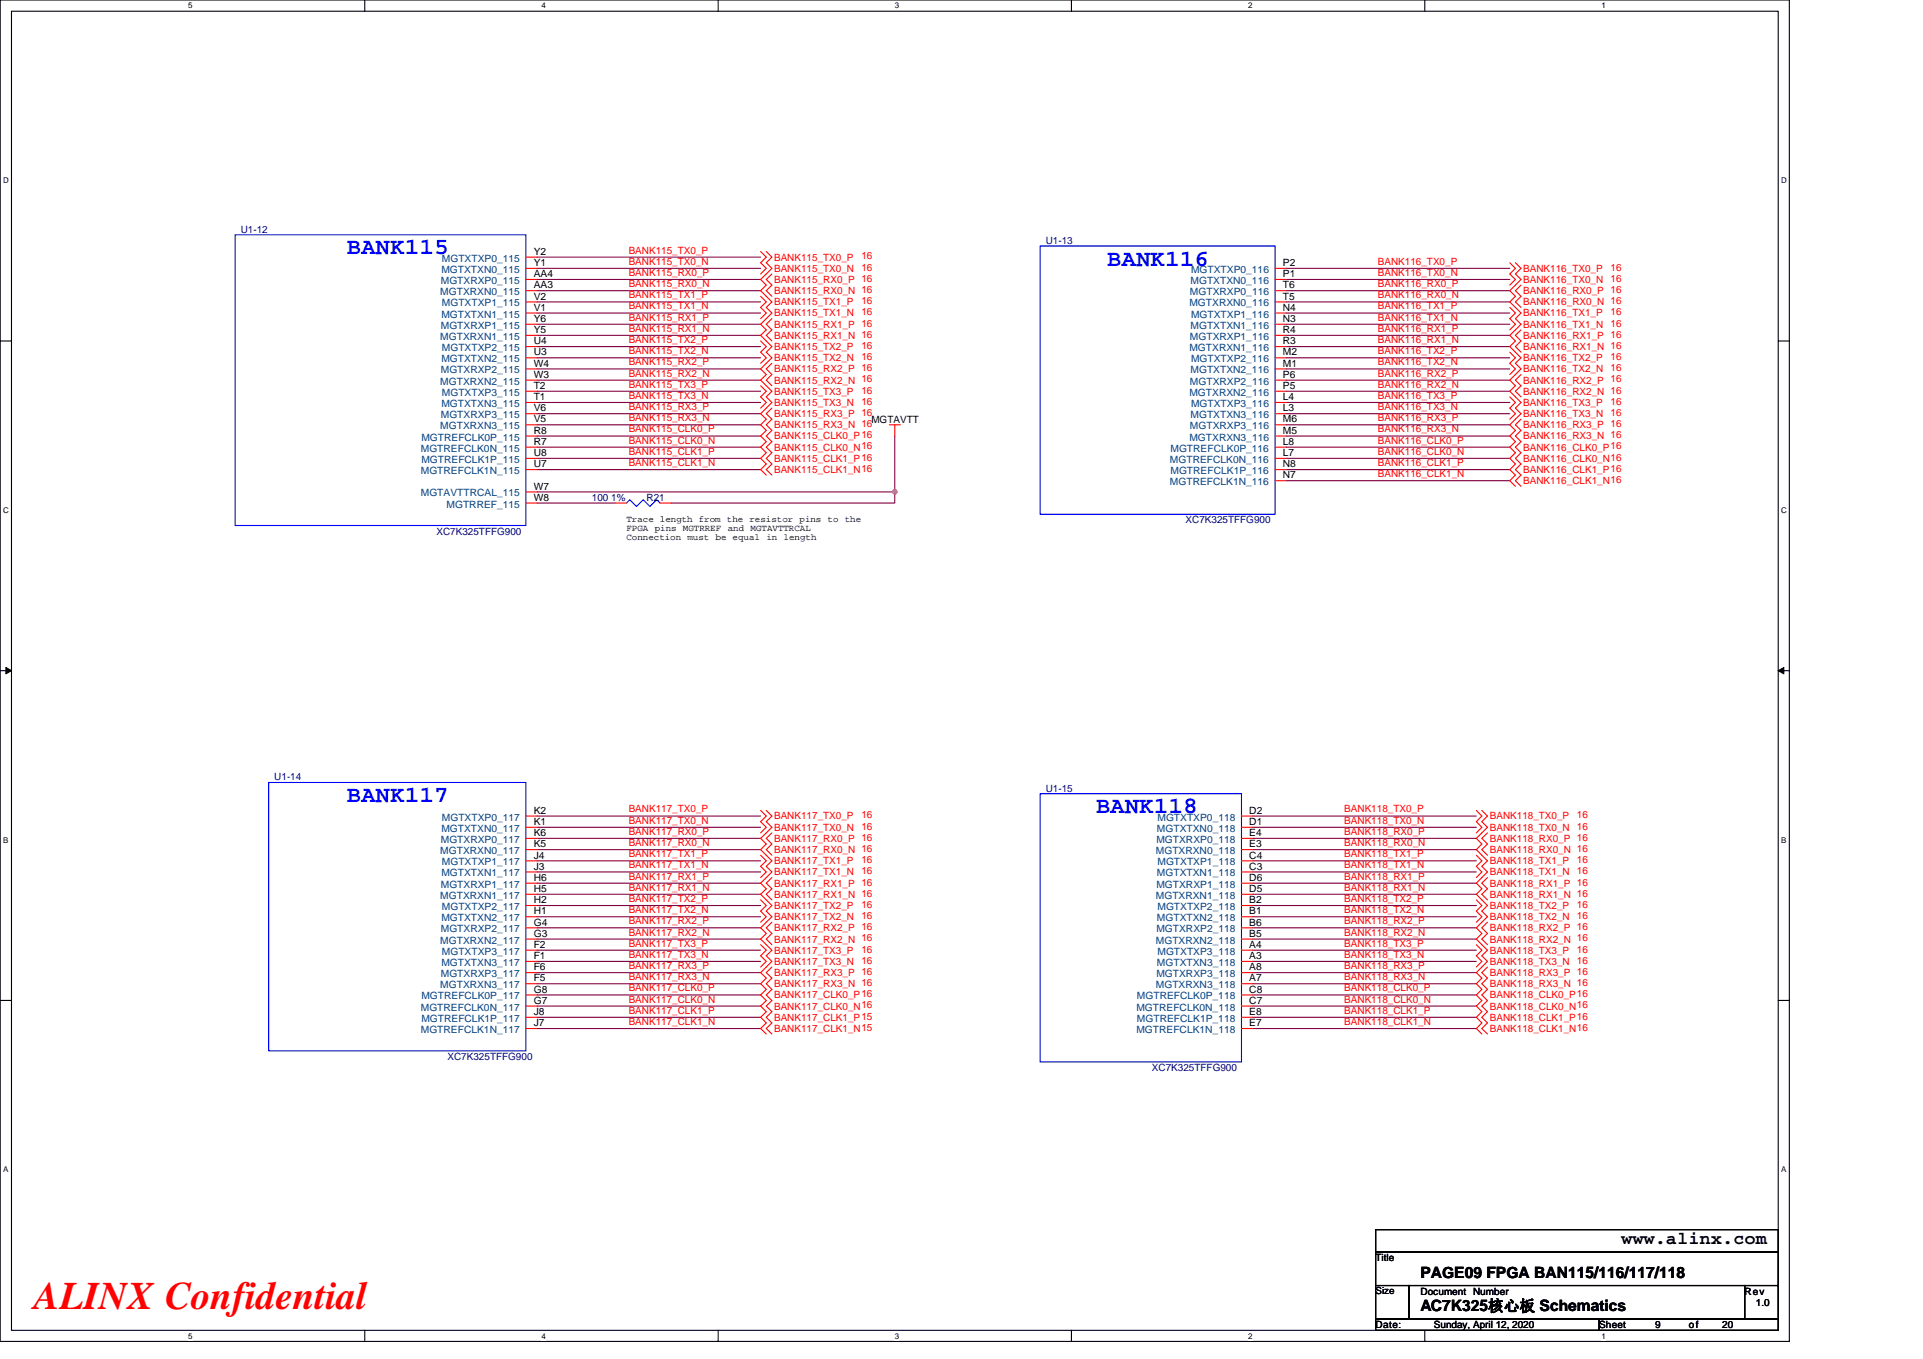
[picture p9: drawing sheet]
<svg xmlns="http://www.w3.org/2000/svg" width="297mm" height="210mm" viewBox="0 0 297 210" stroke-linecap="round" stroke-linejoin="round" font-family="sans-serif">
<defs><g id="words">
<text font-size="6" fill="#f00" x="5.2" y="202.3">ALINX Confidential</text>
<g font-size="3.6" fill="#00f">
<text x="53.6" y="39.3">BANK115</text>
<text x="171" y="41">BANK116</text>
<text x="53.6" y="123.9">BANK117</text>
<text x="169.3" y="125.7">BANK118</text>
</g>
<text font-size="2.8" x="250.5" y="192.3">www.alinx.com</text>
<g font-size="2.4">
<text x="219.4" y="197.4">PAGE09 FPGA BAN115/116/117/118</text>
<text x="219.4" y="202.6">AC7K325核心板 Schematics</text>
</g>
<g font-size="1.5" fill="#000080">
<text x="37.2" y="35.9">U1-12</text>
<text x="161.5" y="37.7">U1-13</text>
<text x="91.4" y="77.4">100 1%</text>
<text x="99.9" y="77.4">R21</text>
<text x="67.4" y="82.6">XC7K325TFFG900</text>
<text x="183.1" y="80.9">XC7K325TFFG900</text>
<text x="42.4" y="120.6">U1-14</text>
<text x="161.5" y="122.3">U1-15</text>
<text x="69.1" y="163.8">XC7K325TFFG900</text>
<text x="177.9" y="165.5">XC7K325TFFG900</text>
</g>
<g font-size="1.5" fill="#004080">
<text x="68.3" y="40.4">MGTXTXP0_115</text>
<text x="68" y="45.6">MGTXRXN0_115</text>
<text x="68.1" y="43.9">MGTXRXP0_115</text>
<text x="68.2" y="42.2">MGTXTXN0_115</text>
<text x="68.3" y="47.3">MGTXTXP1_115</text>
<text x="183.7" y="47.3">MGTXRXN0_116</text>
<text x="183.8" y="45.6">MGTXRXP0_116</text>
<text x="183.9" y="43.9">MGTXTXN0_116</text>
<text x="184" y="42.2">MGTXTXP0_116</text>
<text x="68" y="52.5">MGTXRXN1_115</text>
<text x="68.1" y="50.8">MGTXRXP1_115</text>
<text x="68.2" y="49.1">MGTXTXN1_115</text>
<text x="183.8" y="52.5">MGTXRXP1_116</text>
<text x="183.9" y="50.8">MGTXTXN1_116</text>
<text x="184" y="49.1">MGTXTXP1_116</text>
<text x="68" y="59.4">MGTXRXN2_115</text>
<text x="68.1" y="57.7">MGTXRXP2_115</text>
<text x="68.2" y="56">MGTXTXN2_115</text>
<text x="68.3" y="54.3">MGTXTXP2_115</text>
<text x="183.7" y="54.3">MGTXRXN1_116</text>
<text x="183.8" y="59.4">MGTXRXP2_116</text>
<text x="183.9" y="57.7">MGTXTXN2_116</text>
<text x="184" y="56">MGTXTXP2_116</text>
<text x="68.1" y="64.6">MGTXRXP3_115</text>
<text x="68.2" y="62.9">MGTXTXN3_115</text>
<text x="68.3" y="61.2">MGTXTXP3_115</text>
<text x="183.7" y="61.2">MGTXRXN2_116</text>
<text x="183.9" y="64.6">MGTXTXN3_116</text>
<text x="184" y="62.9">MGTXTXP3_116</text>
<text x="65" y="69.8">MGTREFCLK0N_115</text>
<text x="65.1" y="68.1">MGTREFCLK0P_115</text>
<text x="65.1" y="71.5">MGTREFCLK1P_115</text>
<text x="68" y="66.3">MGTXRXN3_115</text>
<text x="180.7" y="71.5">MGTREFCLK0N_116</text>
<text x="180.8" y="69.8">MGTREFCLK0P_116</text>
<text x="183.7" y="68.1">MGTXRXN3_116</text>
<text x="183.8" y="66.3">MGTXRXP3_116</text>
<text x="65" y="73.3">MGTREFCLK1N_115</text>
<text x="65" y="76.7">MGTAVTTRCAL_115</text>
<text x="180.7" y="75">MGTREFCLK1N_116</text>
<text x="180.8" y="73.3">MGTREFCLK1P_116</text>
<text x="69" y="78.4">MGTRREF_115</text>
<text x="68" y="132">MGTXRXN0_117</text>
<text x="68.1" y="130.2">MGTXRXP0_117</text>
<text x="68.2" y="128.5">MGTXTXN0_117</text>
<text x="68.3" y="126.8">MGTXTXP0_117</text>
<text x="178.5" y="132">MGTXRXN0_118</text>
<text x="178.6" y="130.2">MGTXRXP0_118</text>
<text x="178.7" y="128.5">MGTXTXN0_118</text>
<text x="178.8" y="126.8">MGTXTXP0_118</text>
<text x="68.1" y="137.2">MGTXRXP1_117</text>
<text x="68.2" y="135.4">MGTXTXN1_117</text>
<text x="68.3" y="133.7">MGTXTXP1_117</text>
<text x="178.6" y="137.2">MGTXRXP1_118</text>
<text x="178.7" y="135.4">MGTXTXN1_118</text>
<text x="178.8" y="133.7">MGTXTXP1_118</text>
<text x="68" y="138.9">MGTXRXN1_117</text>
<text x="68.2" y="142.3">MGTXTXN2_117</text>
<text x="68.3" y="140.6">MGTXTXP2_117</text>
<text x="178.5" y="138.9">MGTXRXN1_118</text>
<text x="178.7" y="142.3">MGTXTXN2_118</text>
<text x="178.8" y="140.6">MGTXTXP2_118</text>
<text x="68" y="145.8">MGTXRXN2_117</text>
<text x="68.1" y="144.1">MGTXRXP2_117</text>
<text x="68.2" y="149.2">MGTXTXN3_117</text>
<text x="68.3" y="147.5">MGTXTXP3_117</text>
<text x="178.5" y="145.8">MGTXRXN2_118</text>
<text x="178.6" y="144.1">MGTXRXP2_118</text>
<text x="178.7" y="149.2">MGTXTXN3_118</text>
<text x="178.8" y="147.5">MGTXTXP3_118</text>
<text x="65.1" y="154.4">MGTREFCLK0P_117</text>
<text x="68" y="152.7">MGTXRXN3_117</text>
<text x="68.1" y="151">MGTXRXP3_117</text>
<text x="175.6" y="154.4">MGTREFCLK0P_118</text>
<text x="178.5" y="152.7">MGTXRXN3_118</text>
<text x="178.6" y="151">MGTXRXP3_118</text>
<text x="65" y="156.1">MGTREFCLK0N_117</text>
<text x="65" y="159.6">MGTREFCLK1N_117</text>
<text x="65.1" y="157.9">MGTREFCLK1P_117</text>
<text x="175.5" y="156.1">MGTREFCLK0N_118</text>
<text x="175.5" y="159.6">MGTREFCLK1N_118</text>
<text x="175.6" y="157.9">MGTREFCLK1P_118</text>
</g>
<g font-size="1.5">
<text x="82.4" y="41.1">Y1</text>
<text x="82.4" y="39.4">Y2</text>
<text x="198.2" y="41.1">P2</text>
<text x="82.4" y="44.6">AA3</text>
<text x="82.4" y="42.8">AA4</text>
<text x="82.4" y="46.3">V2</text>
<text x="198.2" y="46.3">T5</text>
<text x="198.2" y="44.6">T6</text>
<text x="198.2" y="42.8">P1</text>
<text x="82.4" y="51.5">Y5</text>
<text x="82.4" y="49.7">Y6</text>
<text x="82.4" y="48">V1</text>
<text x="82.4" y="53.2">U4</text>
<text x="198.2" y="53.2">R3</text>
<text x="198.2" y="48">N4</text>
<text x="198.2" y="51.5">R4</text>
<text x="198.2" y="49.7">N3</text>
<text x="82.4" y="58.4">W3</text>
<text x="82.4" y="56.6">W4</text>
<text x="82.4" y="54.9">U3</text>
<text x="198.2" y="54.9">M2</text>
<text x="198.2" y="58.4">P6</text>
<text x="198.2" y="56.6">M1</text>
<text x="82.4" y="65.3">V5</text>
<text x="82.4" y="63.6">V6</text>
<text x="82.4" y="61.8">T1</text>
<text x="82.4" y="60.1">T2</text>
<text x="134.6" y="65.3">MGTAVTT</text>
<text x="198.2" y="60.1">P5</text>
<text x="198.2" y="61.8">L4</text>
<text x="198.2" y="65.3">M6</text>
<text x="198.2" y="63.6">L3</text>
<text x="82.4" y="68.7">R7</text>
<text x="82.4" y="67">R8</text>
<text x="82.4" y="70.5">U8</text>
<text x="198.2" y="68.7">L8</text>
<text x="198.2" y="70.5">L7</text>
<text x="198.2" y="67">M5</text>
<text x="82.4" y="72.2">U7</text>
<text x="82.4" y="75.6">W7</text>
<text x="82.4" y="77.4">W8</text>
<text x="198.2" y="73.9">N7</text>
<text x="198.2" y="72.2">N8</text>
<text x="82.4" y="125.7">K2</text>
<text x="193" y="125.7">D2</text>
<text x="82.4" y="130.9">K5</text>
<text x="82.4" y="129.2">K6</text>
<text x="82.4" y="127.5">K1</text>
<text x="193" y="129.2">E4</text>
<text x="193" y="127.5">D1</text>
<text x="193" y="130.9">E3</text>
<text x="82.4" y="137.8">H5</text>
<text x="82.4" y="136.1">H6</text>
<text x="82.4" y="134.4">J3</text>
<text x="82.4" y="132.7">J4</text>
<text x="193" y="132.7">C4</text>
<text x="193" y="136.1">D6</text>
<text x="193" y="134.4">C3</text>
<text x="193" y="137.8">D5</text>
<text x="82.4" y="143">G4</text>
<text x="82.4" y="141.3">H1</text>
<text x="82.4" y="139.6">H2</text>
<text x="193" y="139.6">B2</text>
<text x="193" y="143">B6</text>
<text x="193" y="141.3">B1</text>
<text x="82.4" y="144.7">G3</text>
<text x="82.4" y="149.9">F6</text>
<text x="82.4" y="148.2">F1</text>
<text x="82.4" y="146.5">F2</text>
<text x="193" y="146.5">A4</text>
<text x="193" y="149.9">A8</text>
<text x="193" y="148.2">A3</text>
<text x="193" y="144.7">B5</text>
<text x="82.4" y="155.1">G7</text>
<text x="82.4" y="153.4">G8</text>
<text x="82.4" y="151.6">F5</text>
<text x="193" y="155.1">C7</text>
<text x="193" y="153.4">C8</text>
<text x="193" y="151.6">A7</text>
<text x="82.4" y="158.6">J7</text>
<text x="82.4" y="156.8">J8</text>
<text x="193" y="158.6">E7</text>
<text x="193" y="156.8">E8</text>
<text x="212.5" y="194.9">Title</text>
<text x="212.5" y="200">Size</text>
<text x="219.4" y="200">Document Number</text>
<text x="269.5" y="200">Rev</text>
<text x="271.2" y="201.8">1.0</text>
<text x="212.5" y="205.2">Date:</text>
<text x="221.5" y="205.2">Sunday, April 12, 2020</text>
<text x="247" y="205.2">Sheet</text>
<text x="255.7" y="205.2">9</text>
<text x="260.9" y="205.2">of</text>
<text x="266" y="205.2">20</text>
</g>
<g font-size="1.5" fill="#f00">
<text x="97.1" y="40.9">BANK115_TX0_N</text>
<text x="97.1" y="39.2">BANK115_TX0_P</text>
<text x="119.6" y="40.3">BANK115_TX0_P</text>
<text x="119.6" y="42">BANK115_TX0_N</text>
<text x="133.1" y="40.1">16</text>
<text x="133.1" y="41.8">16</text>
<text x="212.8" y="40.9">BANK116_TX0_P</text>
<text x="235.3" y="42">BANK116_TX0_P</text>
<text x="248.8" y="41.8">16</text>
<text x="97.1" y="42.6">BANK115_RX0_P</text>
<text x="97.1" y="44.4">BANK115_RX0_N</text>
<text x="97.1" y="46.1">BANK115_TX1_P</text>
<text x="97.1" y="47.8">BANK115_TX1_N</text>
<text x="119.6" y="43.7">BANK115_RX0_P 16</text>
<text x="119.6" y="45.4">BANK115_RX0_N 16</text>
<text x="119.6" y="47.2">BANK115_TX1_P</text>
<text x="133.1" y="47">16</text>
<text x="212.8" y="42.6">BANK116_TX0_N</text>
<text x="212.8" y="44.4">BANK116_RX0_P</text>
<text x="212.8" y="46.1">BANK116_RX0_N</text>
<text x="212.8" y="47.8">BANK116_TX1_P</text>
<text x="235.3" y="43.7">BANK116_TX0_N</text>
<text x="235.3" y="45.4">BANK116_RX0_P 16</text>
<text x="235.3" y="47.2">BANK116_RX0_N 16</text>
<text x="248.8" y="43.5">16</text>
<text x="97.1" y="49.6">BANK115_RX1_P</text>
<text x="97.1" y="51.3">BANK115_RX1_N</text>
<text x="97.1" y="53">BANK115_TX2_P</text>
<text x="119.6" y="48.9">BANK115_TX1_N</text>
<text x="119.6" y="50.6">BANK115_RX1_P 16</text>
<text x="119.6" y="52.4">BANK115_RX1_N 16</text>
<text x="133.1" y="48.7">16</text>
<text x="133.1" y="53.9">16</text>
<text x="212.8" y="49.6">BANK116_TX1_N</text>
<text x="212.8" y="51.3">BANK116_RX1_P</text>
<text x="212.8" y="53">BANK116_RX1_N</text>
<text x="235.3" y="48.9">BANK116_TX1_P</text>
<text x="235.3" y="50.6">BANK116_TX1_N</text>
<text x="235.3" y="52.4">BANK116_RX1_P 16</text>
<text x="248.8" y="48.7">16</text>
<text x="248.8" y="50.5">16</text>
<text x="97.1" y="54.7">BANK115_TX2_N</text>
<text x="97.1" y="56.5">BANK115_RX2_P</text>
<text x="97.1" y="58.2">BANK115_RX2_N</text>
<text x="97.1" y="59.9">BANK115_TX3_P</text>
<text x="119.6" y="54.1">BANK115_TX2_P</text>
<text x="119.6" y="55.8">BANK115_TX2_N</text>
<text x="119.6" y="57.5">BANK115_RX2_P 16</text>
<text x="119.6" y="59.3">BANK115_RX2_N 16</text>
<text x="133.1" y="55.6">16</text>
<text x="212.8" y="54.7">BANK116_TX2_P</text>
<text x="212.8" y="56.5">BANK116_TX2_N</text>
<text x="212.8" y="58.2">BANK116_RX2_P</text>
<text x="212.8" y="59.9">BANK116_RX2_N</text>
<text x="235.3" y="54.1">BANK116_RX1_N 16</text>
<text x="235.3" y="55.8">BANK116_TX2_P</text>
<text x="235.3" y="57.5">BANK116_TX2_N</text>
<text x="235.3" y="59.3">BANK116_RX2_P 16</text>
<text x="248.8" y="55.6">16</text>
<text x="248.8" y="57.4">16</text>
<text x="97.1" y="61.6">BANK115_TX3_N</text>
<text x="97.1" y="65.1">BANK115_RX3_N</text>
<text x="97.1" y="63.4">BANK115_RX3_P</text>
<text x="119.6" y="61">BANK115_TX3_P</text>
<text x="119.6" y="62.7">BANK115_TX3_N</text>
<text x="119.6" y="64.5">BANK115_RX3_P 16</text>
<text x="133.1" y="60.8">16</text>
<text x="133.1" y="62.5">16</text>
<text x="212.8" y="63.4">BANK116_TX3_N</text>
<text x="212.8" y="61.6">BANK116_TX3_P</text>
<text x="212.8" y="65.1">BANK116_RX3_P</text>
<text x="235.3" y="61">BANK116_RX2_N 16</text>
<text x="235.3" y="62.7">BANK116_TX3_P</text>
<text x="235.3" y="64.5">BANK116_TX3_N</text>
<text x="248.8" y="62.5">16</text>
<text x="248.8" y="64.3">16</text>
<text x="97.1" y="66.8">BANK115_CLK0_P</text>
<text x="97.1" y="68.5">BANK115_CLK0_N</text>
<text x="97.1" y="70.3">BANK115_CLK1_P</text>
<text x="119.6" y="66.2">BANK115_RX3_N 16</text>
<text x="119.6" y="67.9">BANK115_CLK0_P16</text>
<text x="119.6" y="69.6">BANK115_CLK0_N16</text>
<text x="119.6" y="71.4">BANK115_CLK1_P16</text>
<text x="212.8" y="66.8">BANK116_RX3_N</text>
<text x="212.8" y="68.5">BANK116_CLK0_P</text>
<text x="212.8" y="70.3">BANK116_CLK0_N</text>
<text x="235.3" y="66.2">BANK116_RX3_P 16</text>
<text x="235.3" y="67.9">BANK116_RX3_N 16</text>
<text x="235.3" y="69.6">BANK116_CLK0_P16</text>
<text x="235.3" y="71.4">BANK116_CLK0_N16</text>
<text x="97.1" y="72">BANK115_CLK1_N</text>
<text x="119.6" y="73.1">BANK115_CLK1_N16</text>
<text x="212.8" y="72">BANK116_CLK1_P</text>
<text x="212.8" y="73.7">BANK116_CLK1_N</text>
<text x="235.3" y="73.1">BANK116_CLK1_P16</text>
<text x="235.3" y="74.8">BANK116_CLK1_N16</text>
<text x="97.1" y="125.5">BANK117_TX0_P</text>
<text x="207.6" y="125.5">BANK118_TX0_P</text>
<text x="97.1" y="127.3">BANK117_TX0_N</text>
<text x="97.1" y="129">BANK117_RX0_P</text>
<text x="97.1" y="130.7">BANK117_RX0_N</text>
<text x="119.6" y="126.6">BANK117_TX0_P</text>
<text x="119.6" y="128.4">BANK117_TX0_N</text>
<text x="119.6" y="130.1">BANK117_RX0_P 16</text>
<text x="119.6" y="131.8">BANK117_RX0_N 16</text>
<text x="133.1" y="126.4">16</text>
<text x="133.1" y="128.2">16</text>
<text x="207.6" y="127.3">BANK118_TX0_N</text>
<text x="207.6" y="129">BANK118_RX0_P</text>
<text x="207.6" y="130.7">BANK118_RX0_N</text>
<text x="230.1" y="126.6">BANK118_TX0_P</text>
<text x="230.1" y="128.4">BANK118_TX0_N</text>
<text x="230.1" y="130.1">BANK118_RX0_P 16</text>
<text x="230.1" y="131.8">BANK118_RX0_N 16</text>
<text x="243.6" y="126.4">16</text>
<text x="243.6" y="128.2">16</text>
<text x="97.1" y="132.5">BANK117_TX1_P</text>
<text x="97.1" y="134.2">BANK117_TX1_N</text>
<text x="97.1" y="135.9">BANK117_RX1_P</text>
<text x="97.1" y="137.6">BANK117_RX1_N</text>
<text x="119.6" y="133.5">BANK117_TX1_P</text>
<text x="119.6" y="135.3">BANK117_TX1_N</text>
<text x="119.6" y="137">BANK117_RX1_P 16</text>
<text x="133.1" y="133.4">16</text>
<text x="133.1" y="135.1">16</text>
<text x="207.6" y="132.5">BANK118_TX1_P</text>
<text x="207.6" y="134.2">BANK118_TX1_N</text>
<text x="207.6" y="135.9">BANK118_RX1_P</text>
<text x="207.6" y="137.6">BANK118_RX1_N</text>
<text x="230.1" y="133.5">BANK118_TX1_P</text>
<text x="230.1" y="135.3">BANK118_TX1_N</text>
<text x="230.1" y="137">BANK118_RX1_P 16</text>
<text x="243.6" y="133.4">16</text>
<text x="243.6" y="135.1">16</text>
<text x="97.1" y="139.4">BANK117_TX2_P</text>
<text x="97.1" y="141.1">BANK117_TX2_N</text>
<text x="97.1" y="142.8">BANK117_RX2_P</text>
<text x="119.6" y="138.7">BANK117_RX1_N 16</text>
<text x="119.6" y="140.4">BANK117_TX2_P</text>
<text x="119.6" y="142.2">BANK117_TX2_N</text>
<text x="119.6" y="143.9">BANK117_RX2_P 16</text>
<text x="133.1" y="140.3">16</text>
<text x="133.1" y="142">16</text>
<text x="207.6" y="139.4">BANK118_TX2_P</text>
<text x="207.6" y="141.1">BANK118_TX2_N</text>
<text x="207.6" y="142.8">BANK118_RX2_P</text>
<text x="230.1" y="138.7">BANK118_RX1_N 16</text>
<text x="230.1" y="140.4">BANK118_TX2_P</text>
<text x="230.1" y="142.2">BANK118_TX2_N</text>
<text x="230.1" y="143.9">BANK118_RX2_P 16</text>
<text x="243.6" y="140.3">16</text>
<text x="243.6" y="142">16</text>
<text x="97.1" y="144.5">BANK117_RX2_N</text>
<text x="97.1" y="148">BANK117_TX3_N</text>
<text x="97.1" y="146.3">BANK117_TX3_P</text>
<text x="97.1" y="149.7">BANK117_RX3_P</text>
<text x="119.6" y="145.6">BANK117_RX2_N 16</text>
<text x="119.6" y="147.4">BANK117_TX3_P</text>
<text x="119.6" y="149.1">BANK117_TX3_N</text>
<text x="133.1" y="147.2">16</text>
<text x="133.1" y="148.9">16</text>
<text x="207.6" y="144.5">BANK118_RX2_N</text>
<text x="207.6" y="148">BANK118_TX3_N</text>
<text x="207.6" y="146.3">BANK118_TX3_P</text>
<text x="207.6" y="149.7">BANK118_RX3_P</text>
<text x="230.1" y="145.6">BANK118_RX2_N 16</text>
<text x="230.1" y="147.4">BANK118_TX3_P</text>
<text x="230.1" y="149.1">BANK118_TX3_N</text>
<text x="243.6" y="147.2">16</text>
<text x="243.6" y="148.9">16</text>
<text x="97.1" y="151.4">BANK117_RX3_N</text>
<text x="97.1" y="153.2">BANK117_CLK0_P</text>
<text x="97.1" y="154.9">BANK117_CLK0_N</text>
<text x="119.6" y="150.8">BANK117_RX3_P 16</text>
<text x="119.6" y="152.5">BANK117_RX3_N 16</text>
<text x="119.6" y="154.3">BANK117_CLK0_P16</text>
<text x="119.6" y="156">BANK117_CLK0_N16</text>
<text x="207.6" y="151.4">BANK118_RX3_N</text>
<text x="207.6" y="153.2">BANK118_CLK0_P</text>
<text x="207.6" y="154.9">BANK118_CLK0_N</text>
<text x="230.1" y="150.8">BANK118_RX3_P 16</text>
<text x="230.1" y="152.5">BANK118_RX3_N 16</text>
<text x="230.1" y="154.3">BANK118_CLK0_P16</text>
<text x="230.1" y="156">BANK118_CLK0_N16</text>
<text x="97.1" y="158.4">BANK117_CLK1_N</text>
<text x="97.1" y="156.6">BANK117_CLK1_P</text>
<text x="119.6" y="159.4">BANK117_CLK1_N15</text>
<text x="119.6" y="157.7">BANK117_CLK1_P15</text>
<text x="207.6" y="156.6">BANK118_CLK1_P</text>
<text x="207.6" y="158.4">BANK118_CLK1_N</text>
<text x="230.1" y="157.7">BANK118_CLK1_P16</text>
<text x="230.1" y="159.4">BANK118_CLK1_N16</text>
</g>
<g font-size="1.4">
<text x="96.8" y="80.6">Trace length from the resistor pins to the</text>
<text x="96.8" y="82">FPGA pins MGTRREF and MGTAVTTRCAL</text>
<text x="96.8" y="83.4">Connection must be equal in length</text>
</g>
<g font-size="1.2">
<text x="29.1" y="1.3">5</text>
<text x="83.6" y="1.3">4</text>
<text x="138.2" y="1.3">3</text>
<text x="192.8" y="1.3">2</text>
<text x="247.4" y="1.3">1</text>
<text x=".5" y="28.3">D</text>
<text x="275.1" y="28.3">D</text>
<text x=".5" y="79.2">C</text>
<text x="275.1" y="79.2">C</text>
<text x=".5" y="130.2">B</text>
<text x="275.1" y="130.2">B</text>
<text x=".5" y="181.1">A</text>
<text x="275.1" y="181.1">A</text>
<text x="29.1" y="206.8">5</text>
<text x="83.6" y="206.8">4</text>
<text x="138.2" y="206.8">3</text>
<text x="192.8" y="206.8">2</text>
<text x="247.4" y="206.8">1</text>
</g>
</g></defs>
<path d="M0 0h276.4v207.3h-276.4zM1.8 1.7h272.9v203.8h-272.9z" fill="none" stroke="#000" stroke-width=".17"/>
<g fill="#fff">
<path d="M29.1 .2h.6v1.4h-.6z"/>
<path d="M29.1 205.7h.6v1.4h-.6z"/>
</g>
<path d="M56.3 0v1.7M56.3 205.5v1.8" fill="none" stroke="#000" stroke-width=".17"/>
<g fill="#fff">
<path d="M83.6 .2h.7v1.4h-.7z"/>
<path d="M83.6 205.7h.7v1.4h-.7z"/>
</g>
<path d="M110.9 0v1.7M110.9 205.5v1.8" fill="none" stroke="#000" stroke-width=".17"/>
<g fill="#fff">
<path d="M138.2 .2h.7v1.4h-.7z"/>
<path d="M138.2 205.7h.7v1.4h-.7z"/>
</g>
<path d="M165.5 0v1.7M165.5 205.5v1.8" fill="none" stroke="#000" stroke-width=".17"/>
<g fill="#fff">
<path d="M192.8 .2h.6v1.4h-.6z"/>
<path d="M192.8 205.7h.6v1.4h-.6z"/>
</g>
<path d="M220.1 0v1.7M220.1 205.5v1.8" fill="none" stroke="#000" stroke-width=".17"/>
<g fill="#fff">
<path d="M247.4 .2h.6v1.4h-.6z"/>
<path d="M247.4 205.7h.6v1.4h-.6z"/>
<path d="M.5 27.2h.8v1.4h-.8z"/>
<path d="M275.1 27.2h.9v1.4h-.9z"/>
<path d="M.5 78.1h.8v1.4h-.8z"/>
<path d="M275.1 78.1h.9v1.4h-.9z"/>
</g>
<path d="M0 52.7h1.8M274.7 52.7h1.7" fill="none" stroke="#000" stroke-width=".17"/>
<g fill="#fff">
<path d="M.5 129.1h.8v1.4h-.8z"/>
<path d="M275.1 129.1h.8v1.4h-.8z"/>
</g>
<path d="M0 103.6h1.8M274.7 103.6h1.7" fill="none" stroke="#000" stroke-width=".17"/>
<path d="M.9 103.1l.9 .5-.9 .5zM274.7 103.6l.8-.5v1z" fill="#000" stroke="#000" stroke-width=".15"/>
<g fill="#fff">
<path d="M.5 180h.8v1.4h-.8z"/>
<path d="M275.1 180h.8v1.4h-.8z"/>
</g>
<path d="M0 154.6h1.8M274.7 154.6h1.7M212.5 190h62.2v3.5h-62.2zM212.5 193.5h62.2v5.1h-62.2zM212.5 198.6h5.2v5.2h-5.2zM217.7 198.6h51.8v5.2h-51.8zM269.5 198.6h5.2v5.2h-5.2zM212.5 203.8h34.5v1.7h-34.5zM247 203.8h27.7v1.7h-27.7z" fill="none" stroke="#000" stroke-width=".17"/>
<g fill="none" stroke="#800040" stroke-width=".17">
<path d="M82.9 39.7h34.6M82.9 41.5h34.6M82.9 43.2h34.6M82.9 44.9h34.6M82.9 46.7h34.6M82.9 48.4h34.6M82.9 50.1h34.6M82.9 51.8h34.6M82.9 53.6h34.6M82.9 55.3h34.6M82.9 57h34.6M82.9 58.7h34.6"/>
<path d="M198.7 43.2h34.5M198.7 41.5h34.5M198.7 44.9h34.5M198.7 46.7h34.5M198.7 48.4h34.5M198.7 50.1h34.5M198.7 51.8h34.5M198.7 53.6h34.5M198.7 55.3h34.5M198.7 57h34.5M198.7 58.7h34.5M82.9 76h55.3"/>
<path d="M82.9 77.7h12.1M82.9 62.2h34.6M82.9 60.5h34.6M82.9 65.6h34.6M82.9 63.9h34.6M82.9 67.4h34.6M82.9 69.1h34.6M82.9 70.8h34.6M82.9 72.6h34.6M138.2 76v1.7h-34.5M138.2 67.4v8.6M198.7 60.5h34.5"/>
<path d="M198.7 63.9h34.5M198.7 62.2h34.5M198.7 67.4h34.5M198.7 65.6h34.5M198.7 70.8h34.5M198.7 74.3h34.5M198.7 69.1h34.5M198.7 72.6h34.5M82.9 127.8h34.6M82.9 126.1h34.6M82.9 129.5h34.6M82.9 131.3h34.6"/>
<path d="M82.9 133h34.6M82.9 134.7h34.6M82.9 136.5h34.6M82.9 138.2h34.6M82.9 139.9h34.6M193.5 127.8h34.5M193.5 126.1h34.5M193.5 129.5h34.5M193.5 131.3h34.5M193.5 133h34.5M193.5 134.7h34.5M193.5 136.5h34.5"/>
<path d="M193.5 138.2h34.5M193.5 139.9h34.5M82.9 141.6h34.6M82.9 143.4h34.6M82.9 145.1h34.6M82.9 148.5h34.6M82.9 146.8h34.6M82.9 152h34.6M82.9 150.3h34.6M82.9 153.7h34.6M82.9 155.4h34.6M82.9 158.9h34.6"/>
<path d="M82.9 157.2h34.6M193.5 141.6h34.5M193.5 143.4h34.5M193.5 145.1h34.5M193.5 148.5h34.5M193.5 146.8h34.5M193.5 152h34.5M193.5 150.3h34.5M193.5 153.7h34.5M193.5 155.4h34.5M193.5 157.2h34.5M193.5 158.9h34.5"/>
</g>
<circle cx="138.2" cy="76" r=".34" fill="#f0f" stroke="#f0f" stroke-width=".17"/>
<g fill="none" stroke="#f00" stroke-width=".17">
<path d="M81.2 39.7h1.7M117.5 38.9l.9 .8-.9 .9 .9 .9-.9 .8M118.4 38.9l.8 .8-.8 .9 .8 .9-1.7 1.7 .9 .8-.9 .9 1.7 1.8-.8 .8 .8 .9-1.7 1.7 .9 .9-.9 .8 1.7 1.8-.8 .8 .8 .9-1.7 1.7 .9 .9-.9 .8 1.7 1.8-.8 .8 .8 .9-1.7 1.7 .9 .9-.9 .8 .9 .9-.9 .9 .9 .8-.9 .9 .9 .9-.9 .8 .9 .9-.9 .9 .9 .8M81.2 53.6h1.7M81.2 57h1.7M81.2 55.3h1.7M81.2 58.7h1.7M81.2 46.7h1.7M81.2 50.1h1.7M81.2 48.4h1.7M81.2 51.8h1.7M81.2 43.2h1.7"/>
<path d="M81.2 41.5h1.7M81.2 44.9h1.7M117.5 45.8l.9 .9-.9 .8 .9 .9-.9 .8M117.5 52.7l.9 .9-.9 .8 .9 .9-.9 .8M117.5 59.6l.9 .9-.9 .8 .9 .9-.9 .9M119.2 42.3l-.8 .9 .8 .8-.8 .9 .8 .9M119.2 49.2l-.8 .9 .8 .9-.8 .8 .8 .9M119.2 56.1l-.8 .9 .8 .9-.8 .8 .8 .9M197 55.3h1.7M197 58.7h1.7M197 57h1.7M197 48.4h1.7"/>
<path d="M197 51.8h1.7M197 50.1h1.7M197 53.6h1.7M197 41.5h1.7M197 44.9h1.7M197 43.2h1.7M197 46.7h1.7M233.2 40.6l.9 .9-.9 .8 .9 .9-.9 .8M233.2 47.5l.9 .9-.9 .8 .9 .9-.9 .9M233.2 54.4l.9 .9-.9 .8 .9 .9-.9 .9M234.1 40.6l.8 .9-.8 .8 .8 .9-1.7 1.7 .9 .9-.9 .9 1.7 1.7-.8 .8 .8 .9-1.7 1.7 .9 .9-.9 .9 1.7 1.7-.8 .8 .8 .9-1.7 1.7 .9 .9-.9 .9 1.7 1.7-.8 .9 .8 .8-1.7 1.7 .9 .9-.9 .9 .9 .8-.9 .9 .9 .9-.9 .8 .9 .9-.9 .9 .9 .8-.9 .9 .9 .8M234.9 44l-.8 .9 .8 .9-.8 .9 .8 .8"/>
<path d="M234.9 51l-.8 .8 .8 .9-.8 .9 .8 .8M234.9 57.9l-.8 .8 .8 .9-.8 .9 .8 .8M81.2 60.5h1.7M81.2 63.9h1.7M81.2 62.2h1.7M81.2 65.6h1.7M81.2 67.4h1.7M81.2 69.1h1.7M81.2 72.6h1.7M81.2 70.8h1.7M81.2 76h1.7M81.2 77.7h1.7"/>
<path d="M95 77.7h1.8M102 77.7h1.7M119.2 63.1l-.8 .8 .8 .9-.8 .8 .8 .9-.8 .9 .8 .8-.8 .9 .8 .9-.8 .8 .8 .9-.8 .9 .8 .8M137.4 65.6h1.7M138.2 65.6v1.8M197 62.2h1.7M197 65.6h1.7M197 63.9h1.7M197 67.4h1.7M197 69.1h1.7M197 60.5h1.7M197 70.8h1.7"/>
<path d="M197 74.3h1.7M197 72.6h1.7M233.2 61.3l.9 .9-.9 .9 .9 .8-.9 .9M234.9 64.8l-.8 .8 .8 .9-.8 .9 .8 .8-.8 .9 .8 .9-.8 .8 .8 .9-.8 .9 .8 .8-.8 .9 .8 .8M81.2 139.9h1.7M81.2 133h1.7M81.2 136.5h1.7M81.2 134.7h1.7M81.2 138.2h1.7M81.2 126.1h1.7M81.2 129.5h1.7M81.2 127.8h1.7"/>
<path d="M81.2 131.3h1.7M117.5 125.2l.9 .9-.9 .9 .9 .8-.9 .9M117.5 132.1l.9 .9-.9 .9 .9 .8-.9 .9M117.5 139l.9 .9-.9 .9 .9 .8-.9 .9M118.4 125.2l.8 .9-.8 .9 .8 .8-1.7 1.7 .9 .9-.9 .9 1.7 1.7-.8 .9 .8 .8-1.7 1.8 .9 .8-.9 .9 1.7 1.7-.8 .9 .8 .8-1.7 1.8 .9 .8-.9 .9 1.7 1.7-.8 .9 .8 .8-1.7 1.8 .9 .8-.9 .9 .9 .9-.9 .8 .9 .9-.9 .8 .9 .9-.9 .9 .9 .9-.9 .8 .9 .9M119.2 128.7l-.8 .8 .8 .9-.8 .9 .8 .8M119.2 135.6l-.8 .9 .8 .8-.8 .9 .8 .8M191.8 139.9h1.7M191.8 133h1.7M191.8 136.5h1.7M191.8 134.7h1.7M191.8 138.2h1.7"/>
<path d="M191.8 126.1h1.7M191.8 129.5h1.7M191.8 127.8h1.7M191.8 131.3h1.7M228 125.2l.9 .9-.9 .9 .9 .8-.9 .9M228 132.1l.9 .9-.9 .9 .9 .8-.9 .9M228 139l.9 .9-.9 .9 .9 .8-.9 .9M228.9 125.2l.9 .9-.9 .9 .9 .8-1.8 1.7 .9 .9-.9 .9 1.8 1.7-.9 .9 .9 .8-1.8 1.8 .9 .8-.9 .9 1.8 1.7-.9 .9 .9 .8-1.8 1.8 .9 .8-.9 .9 1.8 1.7-.9 .9 .9 .8-1.8 1.8 .9 .8-.9 .9 .9 .9-.9 .8 .9 .9-.9 .8 .9 .9-.9 .9 .9 .9-.9 .8 .9 .9M229.8 128.7l-.9 .8 .9 .9-.9 .9 .9 .8M229.8 135.6l-.9 .9 .9 .8-.9 .9 .9 .8M81.2 146.8h1.7M81.2 150.3h1.7"/>
<path d="M81.2 148.5h1.7M81.2 152h1.7M81.2 143.4h1.7M81.2 141.6h1.7M81.2 153.7h1.7M81.2 145.1h1.7M81.2 155.4h1.7M81.2 158.9h1.7M81.2 157.2h1.7M117.5 146l.9 .8-.9 .9 .9 .8-.9 .9M119.2 142.5l-.8 .9 .8 .8-.8 .9 .8 .9M119.2 149.4l-.8 .9 .8 .8-.8 .9 .8 .9-.8 .8 .8 .9-.8 .8 .8 .9-.8 .9 .8 .9-.8 .8 .8 .9"/>
<path d="M191.8 146.8h1.7M191.8 150.3h1.7M191.8 148.5h1.7M191.8 152h1.7M191.8 143.4h1.7M191.8 141.6h1.7M191.8 153.7h1.7M191.8 145.1h1.7M191.8 155.4h1.7M191.8 158.9h1.7M191.8 157.2h1.7M228 146l.9 .8-.9 .9 .9 .8-.9 .9"/>
<path d="M229.8 142.5l-.9 .9 .9 .8-.9 .9 .9 .9M229.8 149.4l-.9 .9 .9 .8-.9 .9 .9 .9-.9 .8 .9 .9-.9 .8 .9 .9-.9 .9 .9 .9-.9 .8 .9 .9"/>
</g>
<path d="M36.3 36.3h44.9v44.9h-44.9zM160.7 38h36.3v41.5h-36.3zM96.8 77.7l.5-.5 1 1.1 1.1-1.1 1 1.1 1-1.1 .6 .5M41.5 120.9h39.7v41.5h-39.7zM160.7 122.6h31.1v41.5h-31.1z" fill="none" stroke="#00f" stroke-width=".17"/>
<use href="#words"/>
</svg>
